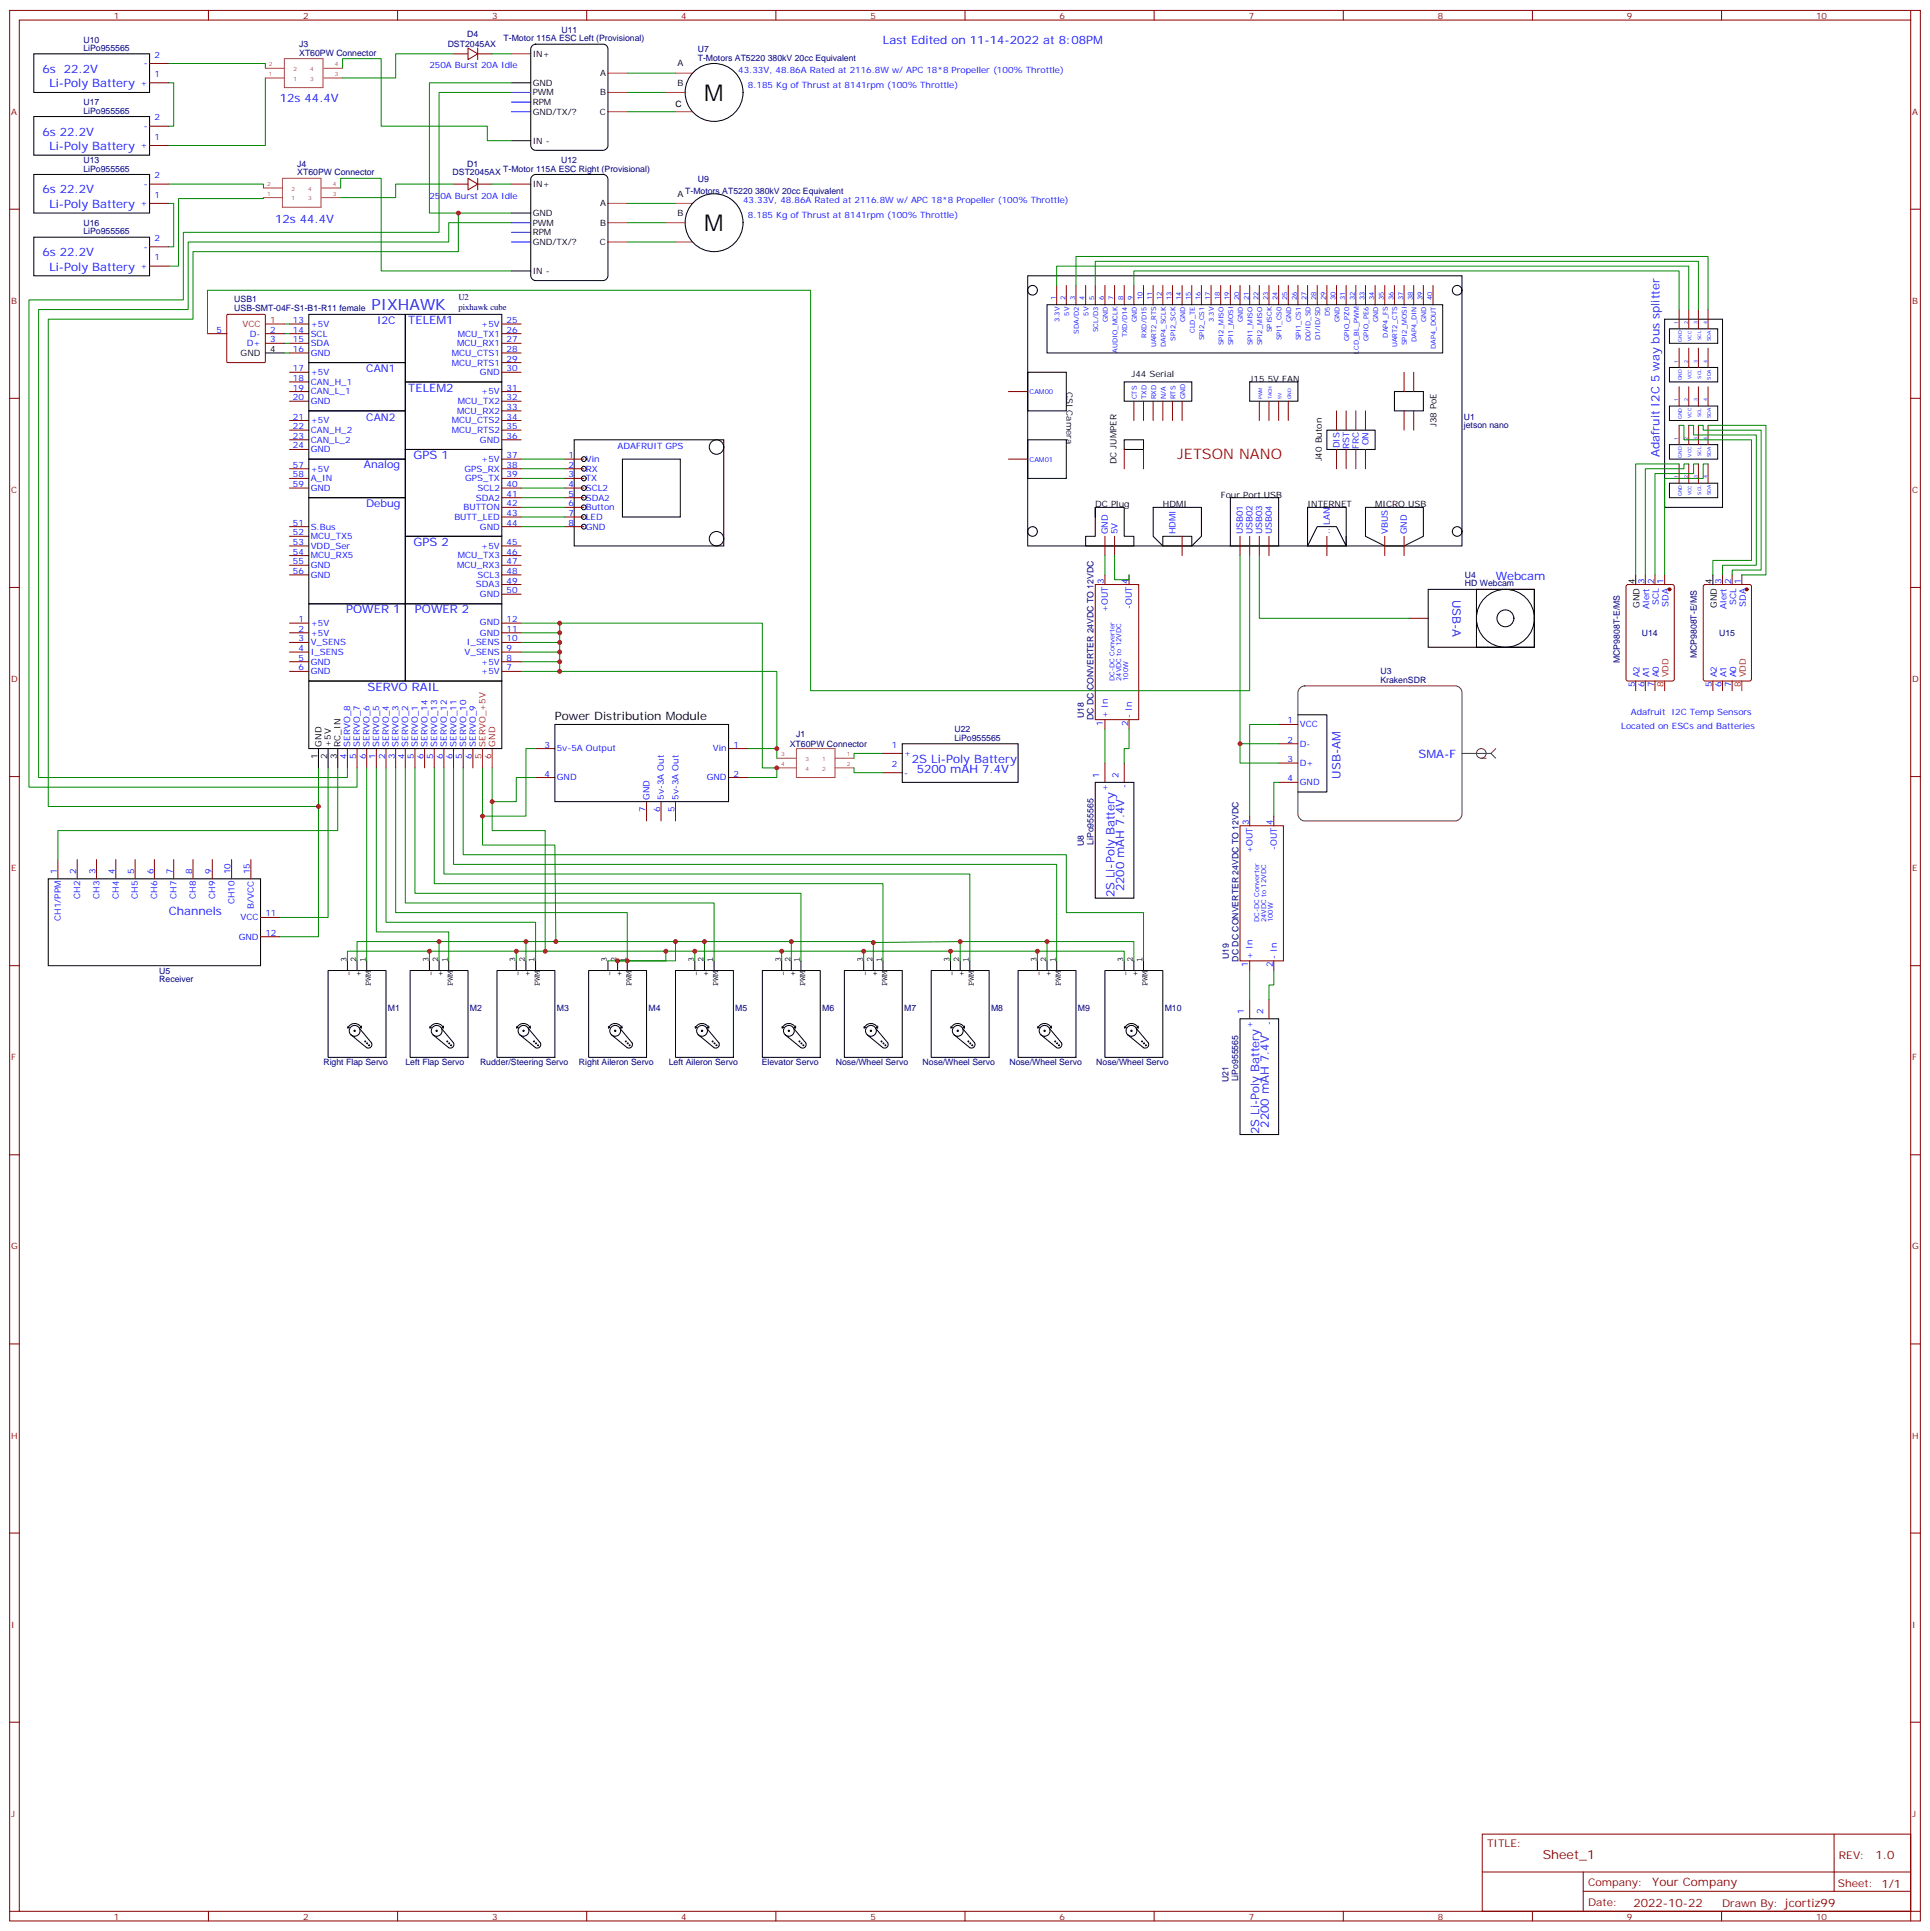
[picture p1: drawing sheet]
<svg xmlns="http://www.w3.org/2000/svg" width="706mm" height="706mm" viewBox="0 0 706 706" stroke-linecap="round" stroke-linejoin="round" font-family="sans-serif">
<defs><g id="words">
<g font-size="8.5">
<text x="257.4" y="36.9">M</text>
<text x="257.4" y="84.5">M</text>
</g>
<text font-size="5.6" fill="#00f" x="135.8" y="113.2">PIXHAWK</text>
<text font-size="5.3" fill="#f00" x="430.4" y="167.9">JETSON NANO</text>
<text font-size="4.6" fill="#800" x="564" y="679.6">Sheet_1</text>
<g font-size="4.2" fill="#00f">
<text x="322.8" y="16.2">Last Edited on 11-14-2022 at 8:08PM</text>
<text x="15.5" y="26.6">6s</text>
<text x="23.4" y="26.6">22.2V</text>
<text x="18" y="31.9">Li-Poly Battery</text>
<text x="102.3" y="37.3">12s 44.4V</text>
<text x="15.5" y="49.6">6s 22.2V</text>
<text x="18" y="54.9">Li-Poly Battery</text>
<text x="15.5" y="70.7">6s 22.2V</text>
<text x="18" y="76">Li-Poly Battery</text>
<text x="100.5" y="81.4">12s 44.4V</text>
<text x="15.5" y="93.7">6s 22.2V</text>
<text x="18" y="99">Li-Poly Battery</text>
<text x="149.2" y="118.5">TELEM1</text>
<text x="149.2" y="143.2">TELEM2</text>
<text x="151.1" y="167.9">GPS 1</text>
<text x="606.7" y="167" transform="rotate(-90 606.7 167)">Adafruit I2C 5 way bus splitter</text>
<text x="151.1" y="199.6">GPS 2</text>
<text x="546.8" y="211.9">Webcam</text>
<text x="531" y="219.2" transform="rotate(90 531 219.2)">USB-A</text>
<text x="126.5" y="224.3">POWER 1</text>
<text x="151.7" y="224">POWER 2</text>
<text x="134.3" y="252.5">SERVO RAIL</text>
<text x="333.4" y="279">2S Li-Poly Battery</text>
<text x="518.6" y="277.2">SMA-F</text>
<text x="335.1" y="282.5">5200 mAH 7.4V</text>
<text x="490.1" y="284.7" transform="rotate(-90 490.1 284.7)">USB-AM</text>
<text x="407.4" y="328.1" transform="rotate(-90 407.4 328.1)">2S Li-Poly Battery</text>
<text x="410.9" y="325.8" transform="rotate(-90 410.9 325.8)">2200 mAH 7.4V</text>
<text x="61.7" y="334.5">Channels</text>
<text x="463.8" y="412.3" transform="rotate(-90 463.8 412.3)">2200 mAH 7.4V</text>
<text x="460.3" y="414.5" transform="rotate(-90 460.3 414.5)">2S Li-Poly Battery</text>
</g>
<text font-size="4.2" x="202.8" y="263.1">Power Distribution Module</text>
<g font-size="4.2" fill="#800">
<text x="685.7" y="679.8">1.0</text>
<text x="604" y="689.4">Your Company</text>
<text x="597.1" y="697.2">2022-10-22</text>
</g>
<g font-size="3.9" fill="#00f">
<text x="137.8" y="118.5">I2C</text>
<text x="133.9" y="136.1">CAN1</text>
<text x="133.9" y="153.7">CAN2</text>
<text x="133" y="171.1">Analog</text>
<text x="133.8" y="185.5">Debug</text>
</g>
<g font-size="3.9" fill="#800">
<text x="543.6" y="675.1">TITLE:</text>
<text x="672.3" y="679.8">REV:</text>
<text x="580.5" y="689.3">Company:</text>
<text x="671.9" y="690">Sheet: 1/1</text>
<text x="580.5" y="697">Date:</text>
<text x="629.6" y="697.1">Drawn By: jcortiz99</text>
</g>
<g font-size="3.2" fill="#800">
<text x="41.6" y="6.8">1</text>
<text x="110.8" y="6.8">2</text>
<text x="179.9" y="6.8">3</text>
<text x="249.1" y="6.8">4</text>
<text x="318.2" y="6.8">5</text>
<text x="387.3" y="6.8">6</text>
<text x="456.5" y="6.8">7</text>
<text x="525.6" y="6.8">8</text>
<text x="594.8" y="6.8">9</text>
<text x="663.9" y="6.8">10</text>
<text x="4.1" y="41.9">A</text>
<text x="699" y="41.9">A</text>
<text x="4.1" y="111.1">B</text>
<text x="699" y="111.1">B</text>
<text x="4.1" y="180.2">C</text>
<text x="699" y="180.2">C</text>
<text x="4.1" y="249.3">D</text>
<text x="699" y="249.3">D</text>
<text x="4.1" y="318.5">E</text>
<text x="699" y="318.5">E</text>
<text x="4.1" y="387.6">F</text>
<text x="699" y="387.6">F</text>
<text x="4.1" y="456.8">G</text>
<text x="699" y="456.8">G</text>
<text x="4.1" y="525.9">H</text>
<text x="699" y="525.9">H</text>
<text x="4.1" y="595.1">I</text>
<text x="699" y="595.1">I</text>
<text x="4.1" y="664.2">J</text>
<text x="699" y="664.2">J</text>
<text x="41.6" y="701.8">1</text>
<text x="110.8" y="701.8">2</text>
<text x="179.9" y="701.8">3</text>
<text x="249.1" y="701.8">4</text>
<text x="318.2" y="701.8">5</text>
<text x="387.3" y="701.8">6</text>
<text x="456.5" y="701.8">7</text>
<text x="525.6" y="701.8">8</text>
<text x="594.8" y="701.8">9</text>
<text x="663.9" y="701.8">10</text>
</g>
<g font-size="3.2" fill="#000080">
<text x="30.5" y="15.6">U10</text>
<text x="109.4" y="17.3">J3</text>
<text x="163.7" y="17.3">DST2045AX</text>
<text x="170.8" y="13.4">D4</text>
<text x="184.1" y="15.1">T-Motor 115A ESC Left (Provisional)</text>
<text x="205.2" y="12">U11</text>
<text x="30.5" y="18.6">LiPo955565</text>
<text x="109.4" y="20.4">XT60PW Connector</text>
<text x="255.1" y="22.2">T-Motors AT5220 380kV 20cc Equivalent</text>
<text x="255.1" y="19.1">U7</text>
<text x="30.5" y="41.6">LiPo955565</text>
<text x="30.5" y="38.5">U17</text>
<text x="30.5" y="59.7">U13</text>
<text x="205.1" y="59.7">U12</text>
<text x="30.5" y="62.7">LiPo955565</text>
<text x="108.7" y="64.1">XT60PW Connector</text>
<text x="108.7" y="61.1">J4</text>
<text x="165.5" y="64.1">DST2045AX</text>
<text x="170.8" y="61.1">D1</text>
<text x="184" y="62.7">T-Motor 115A ESC Right (Provisional)</text>
<text x="250.5" y="70.8">T-Motors AT5220 380kV 20cc Equivalent</text>
<text x="255.1" y="66.7">U9</text>
<text x="30.5" y="82.6">U16</text>
<text x="30.5" y="85.7">LiPo955565</text>
<text x="85.7" y="113.7">USB-SMT-04F-S1-B1-R11 female</text>
<text x="85.7" y="110.5">USB1</text>
<text x="167.6" y="113.2">pixhawk cube</text>
<text x="167.6" y="109.6">U2</text>
<text x="535.2" y="153.4">U1</text>
<text x="535.2" y="156.6">jetson nano</text>
<text x="535.5" y="214.4">HD Webcam</text>
<text x="535.5" y="211.3">U4</text>
<text x="600.2" y="232.6">U14</text>
<text x="628.5" y="232.6">U15</text>
<text x="592.1" y="242.4" transform="rotate(-90 592.1 242.4)">MCP9808T-E/MS</text>
<text x="620.3" y="240.6" transform="rotate(-90 620.3 240.6)">MCP9808T-E/MS</text>
<text x="504.7" y="249.7">KrakenSDR</text>
<text x="504.7" y="246.5">U3</text>
<text x="396.3" y="262.6" transform="rotate(-90 396.3 262.6)">U18</text>
<text x="399.8" y="263.3" transform="rotate(-90 399.8 263.3)">DC DC CONVERTER 24VDC TO 12VDC</text>
<text x="291.1" y="269.5">J1</text>
<text x="348.9" y="267.8">U22</text>
<text x="288.7" y="273.1">XT60PW Connector</text>
<text x="348.9" y="270.9">LiPo955565</text>
<text x="396.2" y="309.3" transform="rotate(-90 396.2 309.3)">U8</text>
<text x="399.8" y="308.9" transform="rotate(-90 399.8 308.9)">LiPo955565</text>
<text x="449.2" y="350.8" transform="rotate(-90 449.2 350.8)">U19</text>
<text x="452.7" y="351.5" transform="rotate(-90 452.7 351.5)">DC DC CONVERTER 24VDC TO 12VDC</text>
<text x="58.2" y="359.2">Receiver</text>
<text x="58.2" y="356">U5</text>
<text x="141.8" y="369.7">M1</text>
<text x="171.8" y="369.7">M2</text>
<text x="203.6" y="369.7">M3</text>
<text x="237.1" y="369.7">M4</text>
<text x="268.8" y="369.7">M5</text>
<text x="300.6" y="369.7">M6</text>
<text x="330.6" y="369.7">M7</text>
<text x="362.3" y="369.7">M8</text>
<text x="394.1" y="369.7">M9</text>
<text x="425.8" y="369.7">M10</text>
<text x="118.2" y="389.4">Right Flap Servo</text>
<text x="148.2" y="389.4">Left Flap Servo</text>
<text x="175.5" y="389.4">Rudder/Steering Servo</text>
<text x="211.7" y="389.4">Right Aileron Servo</text>
<text x="244.5" y="389.4">Left Aileron Servo</text>
<text x="278.5" y="389.4">Elevator Servo</text>
<text x="305.5" y="389.5">Nose/Wheel Servo</text>
<text x="337.3" y="389.5">Nose/Wheel Servo</text>
<text x="369" y="389.5">Nose/Wheel Servo</text>
<text x="400.8" y="389.5">Nose/Wheel Servo</text>
<text x="449.2" y="395.7" transform="rotate(-90 449.2 395.7)">U21</text>
<text x="452.7" y="395.4" transform="rotate(-90 452.7 395.4)">LiPo955565</text>
</g>
<g font-size="3.2" fill="#00f">
<text x="56.4" y="21.1">2</text>
<text x="52.5" y="24.3">-</text>
<text x="56.4" y="28.2">1</text>
<text x="157" y="25">250A Burst 20A Idle</text>
<text x="269.9" y="26.7">43.33V, 48.86A Rated at 2116.8W w/ APC 18*8 Propeller (100% Throttle)</text>
<text x="51.4" y="31.3">+</text>
<text x="273.4" y="32">8.185 Kg of Thrust at 8141rpm (100% Throttle)</text>
<text x="52.5" y="47.2">-</text>
<text x="56.4" y="44">2</text>
<text x="56.4" y="51.1">1</text>
<text x="51.4" y="54.3">+</text>
<text x="56.4" y="65.2">2</text>
<text x="52.5" y="68.4">-</text>
<text x="51.4" y="75.4">+</text>
<text x="56.4" y="72.2">1</text>
<text x="157" y="72.6">250A Burst 20A Idle</text>
<text x="271.6" y="74.4">43.33V, 48.86A Rated at 2116.8W w/ APC 18*8 Propeller (100% Throttle)</text>
<text x="273.4" y="79.7">8.185 Kg of Thrust at 8141rpm (100% Throttle)</text>
<text x="56.4" y="88.1">2</text>
<text x="52.5" y="91.3">-</text>
<text x="56.4" y="95.2">1</text>
<text x="51.4" y="98.4">+</text>
<text x="107.1" y="118.1">13</text>
<text x="113.6" y="119.5">+5V</text>
<text x="176" y="119.5">+5V</text>
<text x="185.2" y="118.1">25</text>
<text x="79.1" y="121.6">5</text>
<text x="91.4" y="123">D-</text>
<text x="98.8" y="125.2">3</text>
<text x="98.8" y="121.6">2</text>
<text x="107.1" y="125.2">15</text>
<text x="107.1" y="121.6">14</text>
<text x="113.6" y="123">SCL</text>
<text x="167.4" y="123">MCU_TX1</text>
<text x="185.2" y="125.2">27</text>
<text x="185.2" y="121.6">26</text>
<text x="90.2" y="126.6">D+</text>
<text x="107.1" y="128.7">16</text>
<text x="113.6" y="130.1">GND</text>
<text x="113.6" y="126.6">SDA</text>
<text x="165.2" y="130.1">MCU_CTS1</text>
<text x="167.1" y="126.6">MCU_RX1</text>
<text x="185.2" y="128.7">28</text>
<text x="107.1" y="135.7">17</text>
<text x="113.6" y="137.2">+5V</text>
<text x="165.2" y="133.6">MCU_RTS1</text>
<text x="175.5" y="137.2">GND</text>
<text x="185.2" y="135.7">30</text>
<text x="185.2" y="132.2">29</text>
<text x="107.1" y="142.8">19</text>
<text x="107.1" y="139.3">18</text>
<text x="113.6" y="140.7">CAN_H_1</text>
<text x="185.2" y="142.8">31</text>
<text x="107.1" y="146.3">20</text>
<text x="113.6" y="147.7">GND</text>
<text x="113.6" y="144.2">CAN_L_1</text>
<text x="167.4" y="147.7">MCU_TX2</text>
<text x="176" y="144.2">+5V</text>
<text x="185.2" y="149.9">33</text>
<text x="185.2" y="146.3">32</text>
<text x="107.1" y="153.4">21</text>
<text x="113.6" y="154.8">+5V</text>
<text x="165.2" y="154.8">MCU_CTS2</text>
<text x="167.1" y="151.3">MCU_RX2</text>
<text x="185.2" y="153.4">34</text>
<text x="107.1" y="160.4">23</text>
<text x="107.1" y="156.9">22</text>
<text x="113.6" y="161.9">CAN_L_2</text>
<text x="113.6" y="158.3">CAN_H_2</text>
<text x="165.2" y="158.3">MCU_RTS2</text>
<text x="175.5" y="161.9">GND</text>
<text x="185.2" y="160.4">36</text>
<text x="185.2" y="156.9">35</text>
<text x="107.1" y="164">24</text>
<text x="113.6" y="165.4">GND</text>
<text x="185.2" y="167.5">37</text>
<text x="207.9" y="167.5">1</text>
<text x="225.8" y="164.3">ADAFRUIT GPS</text>
<text x="489.7" y="163.9" transform="rotate(-90 489.7 163.9)">DIS</text>
<text x="493.2" y="164.3" transform="rotate(-90 493.2 164.3)">RST</text>
<text x="496.7" y="164.2" transform="rotate(-90 496.7 164.2)">FRC</text>
<text x="500.2" y="162.8" transform="rotate(-90 500.2 162.8)">ON</text>
<text x="107.1" y="171">57</text>
<text x="113.6" y="172.4">+5V</text>
<text x="169.8" y="172.4">GPS_RX</text>
<text x="176" y="168.9">+5V</text>
<text x="185.2" y="171">38</text>
<text x="207.9" y="171">2</text>
<text x="214.1" y="168.9">Vin</text>
<text x="214.1" y="172.4">RX</text>
<text x="107.1" y="178.1">59</text>
<text x="107.1" y="174.6">58</text>
<text x="113.6" y="179.5">GND</text>
<text x="113.6" y="176">A_IN</text>
<text x="170" y="176">GPS_TX</text>
<text x="174.6" y="179.5">SCL2</text>
<text x="185.2" y="178.1">40</text>
<text x="185.2" y="174.6">39</text>
<text x="207.9" y="174.6">3</text>
<text x="207.9" y="178.1">4</text>
<text x="214.1" y="176">TX</text>
<text x="214.1" y="179.5">SCL2</text>
<text x="173.9" y="183">SDA2</text>
<text x="185.2" y="185.1">42</text>
<text x="185.2" y="181.6">41</text>
<text x="207.9" y="181.6">5</text>
<text x="207.9" y="185.1">6</text>
<text x="214.1" y="183">SDA2</text>
<text x="166.1" y="190.1">BUTT_LED</text>
<text x="169.5" y="186.5">BUTTON</text>
<text x="185.2" y="188.7">43</text>
<text x="207.9" y="188.7">7</text>
<text x="214.1" y="186.5">Button</text>
<text x="214.1" y="190.1">LED</text>
<text x="107.1" y="195.7">52</text>
<text x="107.1" y="192.2">51</text>
<text x="113.6" y="197.1">MCU_TX5</text>
<text x="113.6" y="193.6">S.Bus</text>
<text x="175.5" y="193.6">GND</text>
<text x="185.2" y="192.2">44</text>
<text x="207.9" y="192.2">8</text>
<text x="214.1" y="193.6">GND</text>
<text x="405" y="195.4" transform="rotate(-90 405 195.4)">GND</text>
<text x="408.5" y="195.4" transform="rotate(-90 408.5 195.4)">5V</text>
<text x="429.7" y="195.4" transform="rotate(-90 429.7 195.4)">HDMI</text>
<text x="454.4" y="195.4" transform="rotate(-90 454.4 195.4)">USB01</text>
<text x="457.9" y="195.4" transform="rotate(-90 457.9 195.4)">USB02</text>
<text x="461.4" y="195.4" transform="rotate(-90 461.4 195.4)">USB03</text>
<text x="465" y="195.4" transform="rotate(-90 465 195.4)">USB04</text>
<text x="486.1" y="195.4" transform="rotate(-90 486.1 195.4)">.. LAN</text>
<text x="507.3" y="195.4" transform="rotate(-90 507.3 195.4)">VBUS</text>
<text x="514.3" y="195.4" transform="rotate(-90 514.3 195.4)">GND</text>
<text x="107.1" y="202.8">54</text>
<text x="107.1" y="199.2">53</text>
<text x="113.6" y="200.7">VDD_Ser</text>
<text x="176" y="200.7">+5V</text>
<text x="185.2" y="202.8">46</text>
<text x="185.2" y="199.2">45</text>
<text x="107.1" y="209.8">56</text>
<text x="107.1" y="206.3">55</text>
<text x="113.6" y="207.7">GND</text>
<text x="113.6" y="204.2">MCU_RX5</text>
<text x="167.1" y="207.7">MCU_RX3</text>
<text x="167.4" y="204.2">MCU_TX3</text>
<text x="185.2" y="209.8">48</text>
<text x="185.2" y="206.3">47</text>
<text x="113.6" y="211.2">GND</text>
<text x="173.9" y="214.8">SDA3</text>
<text x="174.6" y="211.2">SCL3</text>
<text x="185.2" y="213.4">49</text>
<text x="403.6" y="213.4" transform="rotate(-90 403.6 213.4)">3</text>
<text x="412.4" y="213.4" transform="rotate(-90 412.4 213.4)">4</text>
<text x="601.1" y="213.5" transform="rotate(-90 601.1 213.5)">3</text>
<text x="604.7" y="213.5" transform="rotate(-90 604.7 213.5)">2</text>
<text x="608.2" y="213.5" transform="rotate(-90 608.2 213.5)">1</text>
<text x="629.4" y="213.5" transform="rotate(-90 629.4 213.5)">3</text>
<text x="632.9" y="213.5" transform="rotate(-90 632.9 213.5)">2</text>
<text x="636.4" y="213.5" transform="rotate(-90 636.4 213.5)">1</text>
<text x="175.5" y="218.3">GND</text>
<text x="185.2" y="216.9">50</text>
<text x="606.4" y="221.2" transform="rotate(-90 606.4 221.2)">SCL</text>
<text x="610" y="221.8" transform="rotate(-90 610 221.8)">SDA</text>
<text x="634.6" y="221.2" transform="rotate(-90 634.6 221.2)">SCL</text>
<text x="638.2" y="221.8" transform="rotate(-90 638.2 221.8)">SDA</text>
<text x="109.1" y="227.5">1</text>
<text x="185.2" y="227.5">12</text>
<text x="405" y="223.8" transform="rotate(-90 405 223.8)">+OUT</text>
<text x="413.8" y="222.6" transform="rotate(-90 413.8 222.6)">-OUT</text>
<text x="602.9" y="222.5" transform="rotate(-90 602.9 222.5)">Alert</text>
<text x="631.1" y="222.5" transform="rotate(-90 631.1 222.5)">Alert</text>
<text x="109.1" y="231">2</text>
<text x="113.6" y="232.4">+5V</text>
<text x="113.6" y="228.9">+5V</text>
<text x="175.5" y="232.4">GND</text>
<text x="175.5" y="228.6">GND</text>
<text x="185.2" y="231">11</text>
<text x="109.1" y="238.1">4</text>
<text x="109.1" y="234.5">3</text>
<text x="113.6" y="239.5">I_SENS</text>
<text x="113.6" y="235.9">V_SENS</text>
<text x="169.8" y="239.5">V_SENS</text>
<text x="170.7" y="235.9">I_SENS</text>
<text x="185.2" y="238.1">9</text>
<text x="185.2" y="234.5">10</text>
<text x="109.1" y="245.1">6</text>
<text x="109.1" y="241.6">5</text>
<text x="113.6" y="243">GND</text>
<text x="176" y="243">+5V</text>
<text x="185.2" y="245.1">7</text>
<text x="185.2" y="241.6">8</text>
<text x="113.6" y="246.5">GND</text>
<text x="176" y="246.5">+5V</text>
<text x="597.6" y="251.2" transform="rotate(-90 597.6 251.2)">5</text>
<text x="599.4" y="247.7" transform="rotate(-90 599.4 247.7)">A2</text>
<text x="601.1" y="251.2" transform="rotate(-90 601.1 251.2)">6</text>
<text x="602.9" y="247.7" transform="rotate(-90 602.9 247.7)">A1</text>
<text x="604.7" y="251.2" transform="rotate(-90 604.7 251.2)">7</text>
<text x="606.4" y="247.7" transform="rotate(-90 606.4 247.7)">A0</text>
<text x="625.8" y="251.2" transform="rotate(-90 625.8 251.2)">5</text>
<text x="627.6" y="247.7" transform="rotate(-90 627.6 247.7)">A2</text>
<text x="629.4" y="251.2" transform="rotate(-90 629.4 251.2)">6</text>
<text x="631.1" y="247.7" transform="rotate(-90 631.1 247.7)">A1</text>
<text x="632.9" y="251.2" transform="rotate(-90 632.9 251.2)">7</text>
<text x="634.6" y="247.7" transform="rotate(-90 634.6 247.7)">A0</text>
<text x="405" y="262.4" transform="rotate(-90 405 262.4)">+ In</text>
<text x="413.8" y="262.4" transform="rotate(-90 413.8 262.4)">- In</text>
<text x="596.2" y="261.3">Adafruit</text>
<text x="611.1" y="261.3">I2C Temp Sensors</text>
<text x="403.2" y="265.5" transform="rotate(-90 403.2 265.5)">1</text>
<text x="412.4" y="265.5" transform="rotate(-90 412.4 265.5)">2</text>
<text x="470.7" y="264.5">1</text>
<text x="475.2" y="265.9">VCC</text>
<text x="592.7" y="266.6">Located on ESCs and Batteries</text>
<text x="128.1" y="273" transform="rotate(-90 128.1 273)">SERVO_8</text>
<text x="131.6" y="273" transform="rotate(-90 131.6 273)">SERVO_7</text>
<text x="135.1" y="273" transform="rotate(-90 135.1 273)">SERVO_6</text>
<text x="138.6" y="273" transform="rotate(-90 138.6 273)">SERVO_5</text>
<text x="142.2" y="273" transform="rotate(-90 142.2 273)">SERVO_4</text>
<text x="145.7" y="273" transform="rotate(-90 145.7 273)">SERVO_3</text>
<text x="149.2" y="273" transform="rotate(-90 149.2 273)">SERVO_2</text>
<text x="152.8" y="273" transform="rotate(-90 152.8 273)">SERVO_1</text>
<text x="156.3" y="273" transform="rotate(-90 156.3 273)">SERVO_14</text>
<text x="159.8" y="273" transform="rotate(-90 159.8 273)">SERVO_13</text>
<text x="163.3" y="273" transform="rotate(-90 163.3 273)">SERVO_12</text>
<text x="166.9" y="273" transform="rotate(-90 166.9 273)">SERVO_11</text>
<text x="170.4" y="273" transform="rotate(-90 170.4 273)">SERVO_10</text>
<text x="173.9" y="273" transform="rotate(-90 173.9 273)">SERVO_9</text>
<text x="199.1" y="273.3">3</text>
<text x="203.6" y="274.7">5v-5A Output</text>
<text x="260.6" y="274.7">Vin</text>
<text x="268.1" y="273.3">1</text>
<text x="326.1" y="273.3">1</text>
<text x="470.7" y="271.6">2</text>
<text x="475.2" y="273">D-</text>
<text x="126.6" y="277.5" transform="rotate(-90 126.6 277.5)">4</text>
<text x="130.2" y="277.5" transform="rotate(-90 130.2 277.5)">5</text>
<text x="133.7" y="277.5" transform="rotate(-90 133.7 277.5)">6</text>
<text x="137.2" y="277.5" transform="rotate(-90 137.2 277.5)">1</text>
<text x="140.8" y="277.5" transform="rotate(-90 140.8 277.5)">2</text>
<text x="144.3" y="277.5" transform="rotate(-90 144.3 277.5)">3</text>
<text x="147.8" y="277.5" transform="rotate(-90 147.8 277.5)">4</text>
<text x="151.3" y="277.5" transform="rotate(-90 151.3 277.5)">5</text>
<text x="154.9" y="277.5" transform="rotate(-90 154.9 277.5)">6</text>
<text x="158.4" y="277.5" transform="rotate(-90 158.4 277.5)">5</text>
<text x="161.9" y="277.5" transform="rotate(-90 161.9 277.5)">6</text>
<text x="165.5" y="277.5" transform="rotate(-90 165.5 277.5)">6</text>
<text x="169" y="277.5" transform="rotate(-90 169 277.5)">5</text>
<text x="172.5" y="277.5" transform="rotate(-90 172.5 277.5)">6</text>
<text x="326.1" y="280.4">2</text>
<text x="330.6" y="276.5">+</text>
<text x="470.7" y="278.6">3</text>
<text x="475.2" y="280">D+</text>
<text x="199.1" y="283.9">4</text>
<text x="203.6" y="285.3">GND</text>
<text x="258.4" y="285.3">GND</text>
<text x="268.1" y="283.9">2</text>
<text x="330.6" y="283.6">-</text>
<text x="401.8" y="284.3" transform="rotate(-90 401.8 284.3)">1</text>
<text x="408.9" y="284.3" transform="rotate(-90 408.9 284.3)">2</text>
<text x="470.7" y="285.7">4</text>
<text x="475.2" y="287.1">GND</text>
<text x="237.4" y="292.4" transform="rotate(-90 237.4 292.4)">GND</text>
<text x="242.7" y="292.4" transform="rotate(-90 242.7 292.4)">5v-3A Out</text>
<text x="248" y="292.4" transform="rotate(-90 248 292.4)">5v-3A Out</text>
<text x="405" y="289.3" transform="rotate(-90 405 289.3)">+</text>
<text x="412" y="288.2" transform="rotate(-90 412 288.2)">-</text>
<text x="236" y="296.9" transform="rotate(-90 236 296.9)">7</text>
<text x="241.3" y="296.9" transform="rotate(-90 241.3 296.9)">6</text>
<text x="246.6" y="296.9" transform="rotate(-90 246.6 296.9)">5</text>
<text x="456.5" y="301.6" transform="rotate(-90 456.5 301.6)">3</text>
<text x="465.3" y="301.6" transform="rotate(-90 465.3 301.6)">4</text>
<text x="457.9" y="312" transform="rotate(-90 457.9 312)">+OUT</text>
<text x="466.7" y="310.8" transform="rotate(-90 466.7 310.8)">-OUT</text>
<text x="20.8" y="319.5" transform="rotate(-90 20.8 319.5)">1</text>
<text x="27.9" y="319.5" transform="rotate(-90 27.9 319.5)">2</text>
<text x="34.9" y="319.5" transform="rotate(-90 34.9 319.5)">3</text>
<text x="42" y="319.5" transform="rotate(-90 42 319.5)">4</text>
<text x="49" y="319.5" transform="rotate(-90 49 319.5)">5</text>
<text x="56.1" y="319.5" transform="rotate(-90 56.1 319.5)">6</text>
<text x="63.1" y="319.5" transform="rotate(-90 63.1 319.5)">7</text>
<text x="70.2" y="319.5" transform="rotate(-90 70.2 319.5)">8</text>
<text x="77.3" y="319.5" transform="rotate(-90 77.3 319.5)">9</text>
<text x="84.3" y="319.5" transform="rotate(-90 84.3 319.5)">10</text>
<text x="91.4" y="319.5" transform="rotate(-90 91.4 319.5)">15</text>
<text x="29.3" y="328.6" transform="rotate(-90 29.3 328.6)">CH2</text>
<text x="36.3" y="328.6" transform="rotate(-90 36.3 328.6)">CH3</text>
<text x="43.4" y="328.6" transform="rotate(-90 43.4 328.6)">CH4</text>
<text x="50.4" y="328.6" transform="rotate(-90 50.4 328.6)">CH5</text>
<text x="57.5" y="328.6" transform="rotate(-90 57.5 328.6)">CH6</text>
<text x="64.6" y="328.6" transform="rotate(-90 64.6 328.6)">CH7</text>
<text x="71.6" y="328.6" transform="rotate(-90 71.6 328.6)">CH8</text>
<text x="78.7" y="328.6" transform="rotate(-90 78.7 328.6)">CH9</text>
<text x="85.7" y="330.6" transform="rotate(-90 85.7 330.6)">CH10</text>
<text x="92.8" y="332.2" transform="rotate(-90 92.8 332.2)">B/VCC</text>
<text x="97" y="335.1">11</text>
<text x="22.2" y="336.6" transform="rotate(-90 22.2 336.6)">CH1/PPM</text>
<text x="87.9" y="336.5">VCC</text>
<text x="87.3" y="343.5">GND</text>
<text x="97" y="342.1">12</text>
<text x="456.1" y="353.7" transform="rotate(-90 456.1 353.7)">1</text>
<text x="457.9" y="350.6" transform="rotate(-90 457.9 350.6)">+ In</text>
<text x="465.3" y="353.7" transform="rotate(-90 465.3 353.7)">2</text>
<text x="466.7" y="350.6" transform="rotate(-90 466.7 350.6)">- In</text>
<text x="454.7" y="370.7" transform="rotate(-90 454.7 370.7)">1</text>
<text x="461.8" y="370.7" transform="rotate(-90 461.8 370.7)">2</text>
<text x="457.9" y="375.8" transform="rotate(-90 457.9 375.8)">+</text>
<text x="465" y="374.6" transform="rotate(-90 465 374.6)">-</text>
</g>
<g font-size="3.2">
<text x="194.7" y="20.7">IN+</text>
<text x="219.4" y="27.8">A</text>
<text x="247.6" y="24.3">A</text>
<text x="194.7" y="31.3">GND</text>
<text x="194.7" y="34.9">PWM</text>
<text x="219.4" y="34.9">B</text>
<text x="247.6" y="31.3">B</text>
<text x="194.7" y="38.4">RPM</text>
<text x="194.7" y="41.9">GND/TX/?</text>
<text x="219.3" y="41.9">C</text>
<text x="246.9" y="39.1">C C</text>
<text x="194.7" y="52.5">IN -</text>
<text x="194.7" y="68.4">IN+</text>
<text x="247.6" y="71.9">A</text>
<text x="219.4" y="75.4">A</text>
<text x="194.7" y="79">GND</text>
<text x="194.7" y="82.5">PWM</text>
<text x="219.4" y="82.5">B</text>
<text x="247.6" y="79">B</text>
<text x="194.7" y="86">RPM</text>
<text x="194.7" y="89.5">GND/TX/?</text>
<text x="219.3" y="89.5">C</text>
<text x="251.2" y="86">C</text>
<text x="194.7" y="100.1">IN -</text>
<text x="88" y="130.1">GND</text>
<text x="98.8" y="128.7">4</text>
<text x="413.6" y="137.8">J44 Serial</text>
<text x="389.8" y="143.2" transform="rotate(90 389.8 143.2)">CSI Camera</text>
<text x="456.8" y="139.6">J15 5V FAN</text>
<text x="525.1" y="156.2" transform="rotate(-90 525.1 156.2)">J38 PoE</text>
<text x="408.2" y="169.8" transform="rotate(-90 408.2 169.8)">DC JUMPER</text>
<text x="483.3" y="168.7" transform="rotate(-90 483.3 168.7)">J40 Buton</text>
<text x="400.4" y="185.5">DC Plug</text>
<text x="425.1" y="185.5">HDMI</text>
<text x="446.3" y="182">Four Port USB</text>
<text x="478" y="185.5">INTERNET</text>
<text x="502.7" y="185.5">MICRO USB</text>
<text x="597.6" y="213.5" transform="rotate(-90 597.6 213.5)">4</text>
<text x="625.8" y="213.5" transform="rotate(-90 625.8 213.5)">4</text>
<text x="599.4" y="222.3" transform="rotate(-90 599.4 222.3)">GND</text>
<text x="627.6" y="222.3" transform="rotate(-90 627.6 222.3)">GND</text>
<text x="117.5" y="273" transform="rotate(-90 117.5 273)">GND</text>
<text x="121" y="273" transform="rotate(-90 121 273)">+5V</text>
<text x="124.5" y="273" transform="rotate(-90 124.5 273)">RC_IN</text>
<text x="116.1" y="277.5" transform="rotate(-90 116.1 277.5)">1</text>
<text x="119.6" y="277.5" transform="rotate(-90 119.6 277.5)">2</text>
<text x="123.1" y="277.5" transform="rotate(-90 123.1 277.5)">3</text>
<text x="126.6" y="351.6" transform="rotate(-90 126.6 351.6)">3</text>
<text x="130.2" y="351.6" transform="rotate(-90 130.2 351.6)">2</text>
<text x="133.7" y="351.6" transform="rotate(-90 133.7 351.6)">1</text>
<text x="156.6" y="351.6" transform="rotate(-90 156.6 351.6)">3</text>
<text x="160.2" y="351.6" transform="rotate(-90 160.2 351.6)">2</text>
<text x="163.7" y="351.6" transform="rotate(-90 163.7 351.6)">1</text>
<text x="188.4" y="351.6" transform="rotate(-90 188.4 351.6)">3</text>
<text x="191.9" y="351.6" transform="rotate(-90 191.9 351.6)">2</text>
<text x="195.4" y="351.6" transform="rotate(-90 195.4 351.6)">1</text>
<text x="221.9" y="351.6" transform="rotate(-90 221.9 351.6)">3</text>
<text x="225.4" y="351.6" transform="rotate(-90 225.4 351.6)">2</text>
<text x="229" y="351.6" transform="rotate(-90 229 351.6)">1</text>
<text x="253.6" y="351.6" transform="rotate(-90 253.6 351.6)">3</text>
<text x="257.2" y="351.6" transform="rotate(-90 257.2 351.6)">2</text>
<text x="260.7" y="351.6" transform="rotate(-90 260.7 351.6)">1</text>
<text x="285.4" y="351.6" transform="rotate(-90 285.4 351.6)">3</text>
<text x="288.9" y="351.6" transform="rotate(-90 288.9 351.6)">2</text>
<text x="292.5" y="351.6" transform="rotate(-90 292.5 351.6)">1</text>
<text x="315.4" y="351.6" transform="rotate(-90 315.4 351.6)">3</text>
<text x="318.9" y="351.6" transform="rotate(-90 318.9 351.6)">2</text>
<text x="322.4" y="351.6" transform="rotate(-90 322.4 351.6)">1</text>
<text x="347.1" y="351.6" transform="rotate(-90 347.1 351.6)">3</text>
<text x="350.7" y="351.6" transform="rotate(-90 350.7 351.6)">2</text>
<text x="354.2" y="351.6" transform="rotate(-90 354.2 351.6)">1</text>
<text x="378.9" y="351.6" transform="rotate(-90 378.9 351.6)">3</text>
<text x="382.4" y="351.6" transform="rotate(-90 382.4 351.6)">2</text>
<text x="385.9" y="351.6" transform="rotate(-90 385.9 351.6)">1</text>
<text x="410.6" y="351.6" transform="rotate(-90 410.6 351.6)">3</text>
<text x="414.2" y="351.6" transform="rotate(-90 414.2 351.6)">2</text>
<text x="417.7" y="351.6" transform="rotate(-90 417.7 351.6)">1</text>
<text x="128.5" y="356.8" transform="rotate(-90 128.5 356.8)">-</text>
<text x="132" y="356.8" transform="rotate(-90 132 356.8)">+</text>
<text x="158.5" y="356.8" transform="rotate(-90 158.5 356.8)">-</text>
<text x="162" y="356.8" transform="rotate(-90 162 356.8)">+</text>
<text x="190.2" y="356.8" transform="rotate(-90 190.2 356.8)">-</text>
<text x="193.8" y="356.8" transform="rotate(-90 193.8 356.8)">+</text>
<text x="223.7" y="356.8" transform="rotate(-90 223.7 356.8)">-</text>
<text x="227.3" y="356.8" transform="rotate(-90 227.3 356.8)">+</text>
<text x="255.5" y="356.8" transform="rotate(-90 255.5 356.8)">-</text>
<text x="259" y="356.8" transform="rotate(-90 259 356.8)">+</text>
<text x="287.2" y="356.8" transform="rotate(-90 287.2 356.8)">-</text>
<text x="290.8" y="356.8" transform="rotate(-90 290.8 356.8)">+</text>
<text x="317.2" y="356.8" transform="rotate(-90 317.2 356.8)">-</text>
<text x="320.8" y="356.8" transform="rotate(-90 320.8 356.8)">+</text>
<text x="349" y="356.8" transform="rotate(-90 349 356.8)">-</text>
<text x="352.5" y="356.8" transform="rotate(-90 352.5 356.8)">+</text>
<text x="380.7" y="356.8" transform="rotate(-90 380.7 356.8)">-</text>
<text x="384.3" y="356.8" transform="rotate(-90 384.3 356.8)">+</text>
<text x="412.5" y="356.8" transform="rotate(-90 412.5 356.8)">-</text>
<text x="416" y="356.8" transform="rotate(-90 416 356.8)">+</text>
<text x="135.6" y="360.6" transform="rotate(-90 135.6 360.6)">PWM</text>
<text x="165.5" y="360.6" transform="rotate(-90 165.5 360.6)">PWM</text>
<text x="197.3" y="360.6" transform="rotate(-90 197.3 360.6)">PWM</text>
<text x="230.8" y="360.6" transform="rotate(-90 230.8 360.6)">PWM</text>
<text x="262.6" y="360.6" transform="rotate(-90 262.6 360.6)">PWM</text>
<text x="294.3" y="360.6" transform="rotate(-90 294.3 360.6)">PWM</text>
<text x="324.3" y="360.6" transform="rotate(-90 324.3 360.6)">PWM</text>
<text x="356" y="360.6" transform="rotate(-90 356 360.6)">PWM</text>
<text x="387.8" y="360.6" transform="rotate(-90 387.8 360.6)">PWM</text>
<text x="419.5" y="360.6" transform="rotate(-90 419.5 360.6)">PWM</text>
</g>
<g font-size="3.2" fill="#f00">
<text x="88.6" y="119.5">VCC</text>
<text x="98.8" y="118.1">1</text>
<text x="608.2" y="251.2" transform="rotate(-90 608.2 251.2)">8</text>
<text x="610" y="247.7" transform="rotate(-90 610 247.7)">VDD</text>
<text x="636.4" y="251.2" transform="rotate(-90 636.4 251.2)">8</text>
<text x="638.2" y="247.7" transform="rotate(-90 638.2 247.7)">VDD</text>
<text x="177.4" y="273" transform="rotate(-90 177.4 273)">SERVO_+5V</text>
<text x="181" y="273" transform="rotate(-90 181 273)">GND</text>
<text x="176" y="277.5" transform="rotate(-90 176 277.5)">5</text>
<text x="179.6" y="277.5" transform="rotate(-90 179.6 277.5)">6</text>
</g>
<g font-size="2.5" fill="#00f">
<text x="385.9" y="109.6" transform="rotate(-90 385.9 109.6)">1</text>
<text x="389.5" y="109.6" transform="rotate(-90 389.5 109.6)">2</text>
<text x="393" y="109.6" transform="rotate(-90 393 109.6)">3</text>
<text x="396.5" y="109.6" transform="rotate(-90 396.5 109.6)">4</text>
<text x="400" y="109.6" transform="rotate(-90 400 109.6)">5</text>
<text x="403.6" y="109.6" transform="rotate(-90 403.6 109.6)">6</text>
<text x="407.1" y="109.6" transform="rotate(-90 407.1 109.6)">7</text>
<text x="410.6" y="109.6" transform="rotate(-90 410.6 109.6)">8</text>
<text x="414.2" y="109.6" transform="rotate(-90 414.2 109.6)">9</text>
<text x="417.7" y="109.6" transform="rotate(-90 417.7 109.6)">10</text>
<text x="421.2" y="109.6" transform="rotate(-90 421.2 109.6)">11</text>
<text x="424.7" y="109.6" transform="rotate(-90 424.7 109.6)">12</text>
<text x="428.3" y="109.6" transform="rotate(-90 428.3 109.6)">13</text>
<text x="431.8" y="109.6" transform="rotate(-90 431.8 109.6)">14</text>
<text x="435.3" y="109.6" transform="rotate(-90 435.3 109.6)">15</text>
<text x="438.9" y="109.6" transform="rotate(-90 438.9 109.6)">16</text>
<text x="442.4" y="109.6" transform="rotate(-90 442.4 109.6)">17</text>
<text x="445.9" y="109.6" transform="rotate(-90 445.9 109.6)">18</text>
<text x="449.4" y="109.6" transform="rotate(-90 449.4 109.6)">19</text>
<text x="453" y="109.6" transform="rotate(-90 453 109.6)">20</text>
<text x="456.5" y="109.6" transform="rotate(-90 456.5 109.6)">21</text>
<text x="460" y="109.6" transform="rotate(-90 460 109.6)">22</text>
<text x="463.5" y="109.6" transform="rotate(-90 463.5 109.6)">23</text>
<text x="467.1" y="109.6" transform="rotate(-90 467.1 109.6)">24</text>
<text x="470.6" y="109.6" transform="rotate(-90 470.6 109.6)">25</text>
<text x="474.1" y="109.6" transform="rotate(-90 474.1 109.6)">26</text>
<text x="477.7" y="109.6" transform="rotate(-90 477.7 109.6)">27</text>
<text x="481.2" y="109.6" transform="rotate(-90 481.2 109.6)">28</text>
<text x="484.7" y="109.6" transform="rotate(-90 484.7 109.6)">29</text>
<text x="488.2" y="109.6" transform="rotate(-90 488.2 109.6)">30</text>
<text x="491.8" y="109.6" transform="rotate(-90 491.8 109.6)">31</text>
<text x="495.3" y="109.6" transform="rotate(-90 495.3 109.6)">32</text>
<text x="498.8" y="109.6" transform="rotate(-90 498.8 109.6)">33</text>
<text x="502.4" y="109.6" transform="rotate(-90 502.4 109.6)">34</text>
<text x="505.9" y="109.6" transform="rotate(-90 505.9 109.6)">35</text>
<text x="509.4" y="109.6" transform="rotate(-90 509.4 109.6)">36</text>
<text x="512.9" y="109.6" transform="rotate(-90 512.9 109.6)">37</text>
<text x="516.5" y="109.6" transform="rotate(-90 516.5 109.6)">38</text>
<text x="520" y="109.6" transform="rotate(-90 520 109.6)">39</text>
<text x="523.5" y="109.6" transform="rotate(-90 523.5 109.6)">40</text>
<text x="387.3" y="117.8" transform="rotate(-90 387.3 117.8)">3.3V</text>
<text x="390.9" y="115.4" transform="rotate(-90 390.9 115.4)">5V</text>
<text x="397.9" y="115.4" transform="rotate(-90 397.9 115.4)">5V</text>
<text x="405" y="117.8" transform="rotate(-90 405 117.8)">GND</text>
<text x="415.6" y="117.8" transform="rotate(-90 415.6 117.8)">GND</text>
<text x="433.2" y="117.8" transform="rotate(-90 433.2 117.8)">GND</text>
<text x="443.8" y="117.8" transform="rotate(-90 443.8 117.8)">3.3V</text>
<text x="454.4" y="117.8" transform="rotate(-90 454.4 117.8)">GND</text>
<text x="472" y="117.8" transform="rotate(-90 472 117.8)">GND</text>
<text x="486.1" y="115.6" transform="rotate(-90 486.1 115.6)">D5</text>
<text x="489.7" y="117.8" transform="rotate(-90 489.7 117.8)">GND</text>
<text x="503.8" y="117.8" transform="rotate(-90 503.8 117.8)">GND</text>
<text x="521.4" y="117.8" transform="rotate(-90 521.4 117.8)">GND</text>
<text x="394.4" y="122" transform="rotate(-90 394.4 122)">SDA/D2</text>
<text x="401.5" y="121.5" transform="rotate(-90 401.5 121.5)">SCL/D3</text>
<text x="412" y="123.4" transform="rotate(-90 412 123.4)">TXD/D14</text>
<text x="419.1" y="123.6" transform="rotate(-90 419.1 123.6)">RXD/D15</text>
<text x="429.7" y="124.6" transform="rotate(-90 429.7 124.6)">SPI2_SCK</text>
<text x="436.7" y="121.8" transform="rotate(-90 436.7 121.8)">CLD_TE</text>
<text x="440.3" y="124.4" transform="rotate(-90 440.3 124.4)">SPI2_CS1</text>
<text x="465" y="121.4" transform="rotate(-90 465 121.4)">SPISCK</text>
<text x="468.5" y="124.4" transform="rotate(-90 468.5 124.4)">SPI1_CS0</text>
<text x="475.5" y="124.4" transform="rotate(-90 475.5 124.4)">SPI1_CS1</text>
<text x="479.1" y="124.8" transform="rotate(-90 479.1 124.8)">D0/ID_SD</text>
<text x="482.6" y="124.4" transform="rotate(-90 482.6 124.4)">D1/ID/SD</text>
<text x="493.2" y="124.8" transform="rotate(-90 493.2 124.8)">GPIO_PZ0</text>
<text x="500.2" y="124.7" transform="rotate(-90 500.2 124.7)">GPIO_PE6</text>
<text x="507.3" y="123.4" transform="rotate(-90 507.3 123.4)">DAP4_FS</text>
<text x="517.9" y="125.1" transform="rotate(-90 517.9 125.1)">DAP4_DIN</text>
<text x="408.5" y="128.9" transform="rotate(-90 408.5 128.9)">AUDIO_MCLK</text>
<text x="422.6" y="126.9" transform="rotate(-90 422.6 126.9)">UART2_RTS</text>
<text x="426.2" y="126.8" transform="rotate(-90 426.2 126.8)">DAP4_SCLK</text>
<text x="447.3" y="126.2" transform="rotate(-90 447.3 126.2)">SPI2_MISO</text>
<text x="450.8" y="126.2" transform="rotate(-90 450.8 126.2)">SPI1_MOSI</text>
<text x="457.9" y="126.2" transform="rotate(-90 457.9 126.2)">SPI1_MISO</text>
<text x="461.4" y="126.2" transform="rotate(-90 461.4 126.2)">SPI2_MISO</text>
<text x="496.7" y="129.3" transform="rotate(-90 496.7 129.3)">LCD_BL_PWM</text>
<text x="510.8" y="126.9" transform="rotate(-90 510.8 126.9)">UART2_CTS</text>
<text x="514.3" y="126.2" transform="rotate(-90 514.3 126.2)">SPI2_MOSI</text>
<text x="524.9" y="127.5" transform="rotate(-90 524.9 127.5)">DAP4_DOUT</text>
<text x="376.4" y="144.2">CAM00</text>
<text x="415.6" y="146" transform="rotate(-90 415.6 146)">CTS</text>
<text x="419.1" y="146" transform="rotate(-90 419.1 146)">TXD</text>
<text x="422.6" y="146" transform="rotate(-90 422.6 146)">RXD</text>
<text x="426.2" y="146" transform="rotate(-90 426.2 146)">N/A</text>
<text x="429.7" y="146" transform="rotate(-90 429.7 146)">RTS</text>
<text x="433.2" y="146" transform="rotate(-90 433.2 146)">GND</text>
<text x="376.4" y="168.9">CAM01</text>
<text x="407.5" y="249" transform="rotate(-90 407.5 249)">DC-DC Converter</text>
<text x="409.9" y="249" transform="rotate(-90 409.9 249)">24VDC to 12VDC</text>
<text x="412.4" y="249" transform="rotate(-90 412.4 249)">100W</text>
<text x="460.4" y="337.2" transform="rotate(-90 460.4 337.2)">DC-DC Converter</text>
<text x="462.8" y="337.2" transform="rotate(-90 462.8 337.2)">24VDC to 12VDC</text>
<text x="465.3" y="337.2" transform="rotate(-90 465.3 337.2)">100W</text>
</g>
<g font-size="2.1" fill="#a54b4b">
<text x="98.3" y="24.3">2</text>
<text x="98.3" y="27.8">1</text>
<text x="107.3" y="26">2</text>
<text x="107.3" y="29.5">1</text>
<text x="113.4" y="29.5">3</text>
<text x="113.4" y="26">4</text>
<text x="122.3" y="27.8">3</text>
<text x="122.3" y="24.3">4</text>
<text x="97.6" y="68">2</text>
<text x="97.6" y="71.6">1</text>
<text x="106.6" y="69.8">2</text>
<text x="112.7" y="69.8">4</text>
<text x="121.6" y="71.6">3</text>
<text x="121.6" y="68">4</text>
<text x="106.6" y="73.3">1</text>
<text x="112.7" y="73.3">3</text>
<text x="285.5" y="276.5">3</text>
<text x="285.5" y="280">4</text>
<text x="294.5" y="278.3">3</text>
<text x="294.5" y="281.8">4</text>
<text x="300.6" y="281.8">2</text>
<text x="300.6" y="278.3">1</text>
<text x="309.5" y="280">2</text>
<text x="309.5" y="276.5">1</text>
</g>
<g font-size="1.8" fill="#00f">
<text x="613.5" y="118.5" transform="rotate(-90 613.5 118.5)">1</text>
<text x="617" y="118.5" transform="rotate(-90 617 118.5)">2</text>
<text x="620.5" y="118.5" transform="rotate(-90 620.5 118.5)">3</text>
<text x="624.1" y="118.5" transform="rotate(-90 624.1 118.5)">4</text>
<text x="614.9" y="125" transform="rotate(-90 614.9 125)">GND</text>
<text x="618.4" y="124.6" transform="rotate(-90 618.4 124.6)">VCC</text>
<text x="621.9" y="124.3" transform="rotate(-90 621.9 124.3)">SCL</text>
<text x="625.5" y="124.7" transform="rotate(-90 625.5 124.7)">SDA</text>
<text x="613.5" y="132.6" transform="rotate(-90 613.5 132.6)">1</text>
<text x="617" y="132.6" transform="rotate(-90 617 132.6)">2</text>
<text x="620.5" y="132.6" transform="rotate(-90 620.5 132.6)">3</text>
<text x="624.1" y="132.6" transform="rotate(-90 624.1 132.6)">4</text>
<text x="614.9" y="139.1" transform="rotate(-90 614.9 139.1)">GND</text>
<text x="618.4" y="138.7" transform="rotate(-90 618.4 138.7)">VCC</text>
<text x="621.9" y="138.5" transform="rotate(-90 621.9 138.5)">SCL</text>
<text x="625.5" y="138.8" transform="rotate(-90 625.5 138.8)">SDA</text>
<text x="461.4" y="146" transform="rotate(-90 461.4 146)">PWM</text>
<text x="465" y="146" transform="rotate(-90 465 146)">TACH</text>
<text x="468.5" y="146" transform="rotate(-90 468.5 146)">5V</text>
<text x="472" y="146" transform="rotate(-90 472 146)">GND</text>
<text x="613.5" y="146.7" transform="rotate(-90 613.5 146.7)">1</text>
<text x="617" y="146.7" transform="rotate(-90 617 146.7)">2</text>
<text x="620.5" y="146.7" transform="rotate(-90 620.5 146.7)">3</text>
<text x="624.1" y="146.7" transform="rotate(-90 624.1 146.7)">4</text>
<text x="614.9" y="153.2" transform="rotate(-90 614.9 153.2)">GND</text>
<text x="618.4" y="152.8" transform="rotate(-90 618.4 152.8)">VCC</text>
<text x="621.9" y="152.6" transform="rotate(-90 621.9 152.6)">SCL</text>
<text x="625.5" y="152.9" transform="rotate(-90 625.5 152.9)">SDA</text>
<text x="613.5" y="160.8" transform="rotate(-90 613.5 160.8)">1</text>
<text x="617" y="160.8" transform="rotate(-90 617 160.8)">2</text>
<text x="620.5" y="160.8" transform="rotate(-90 620.5 160.8)">3</text>
<text x="624.1" y="160.8" transform="rotate(-90 624.1 160.8)">4</text>
<text x="614.9" y="167.3" transform="rotate(-90 614.9 167.3)">GND</text>
<text x="618.4" y="166.9" transform="rotate(-90 618.4 166.9)">VCC</text>
<text x="621.9" y="166.7" transform="rotate(-90 621.9 166.7)">SCL</text>
<text x="625.5" y="167" transform="rotate(-90 625.5 167)">SDA</text>
<text x="613.5" y="174.9" transform="rotate(-90 613.5 174.9)">1</text>
<text x="617" y="174.9" transform="rotate(-90 617 174.9)">2</text>
<text x="620.5" y="174.9" transform="rotate(-90 620.5 174.9)">3</text>
<text x="624.1" y="174.9" transform="rotate(-90 624.1 174.9)">4</text>
<text x="614.9" y="181.4" transform="rotate(-90 614.9 181.4)">GND</text>
<text x="618.4" y="181" transform="rotate(-90 618.4 181)">VCC</text>
<text x="621.9" y="180.8" transform="rotate(-90 621.9 180.8)">SCL</text>
<text x="625.5" y="181.1" transform="rotate(-90 625.5 181.1)">SDA</text>
</g>
</g></defs>
<g fill="none" stroke="#870000" stroke-width=".37">
<path d="M3.5 3.8h698.5v698.5h-698.5zM7.1 7.3h691.4v691.5h-691.4zM76.2 3.8v3.5M145.3 3.8v3.5M214.5 3.8v3.5M283.6 3.8v3.5M352.8 3.8v3.5M421.9 3.8v3.5M491.1 3.8v3.5M560.2 3.8v3.5M629.4 3.8v3.5M698.5 3.8v3.5"/>
<path d="M3.5 76.5h3.6M698.5 76.5h3.5M105.8 118.5h7.1M183.4 118.5h7.1M386.3 104.4v7M389.8 104.4v7M393.3 104.4v7M396.9 104.4v7M400.4 104.4v7M403.9 104.4v7M407.5 104.4v7M411 104.4v7"/>
<path d="M414.5 104.4v7M418 104.4v7M421.6 104.4v7M425.1 104.4v7M428.6 104.4v7M432.2 104.4v7M435.7 104.4v7M439.2 104.4v7M442.7 104.4v7M446.3 104.4v7M449.8 104.4v7M453.3 104.4v7"/>
<path d="M456.8 104.4v7M460.4 104.4v7M463.9 104.4v7M467.4 104.4v7M471 104.4v7M474.5 104.4v7M478 104.4v7M481.5 104.4v7M485.1 104.4v7M488.6 104.4v7M492.1 104.4v7M495.7 104.4v7"/>
<path d="M499.2 104.4v7M502.7 104.4v7M506.2 104.4v7M509.8 104.4v7M513.3 104.4v7M516.8 104.4v7M520.3 104.4v7M523.9 104.4v7M105.8 136.1h7.1M105.8 129h7.1M105.8 125.5h7.1M105.8 122h7.1"/>
<path d="M105.8 139.6h7.1M183.4 136.1h7.1M183.4 132.6h7.1M183.4 129h7.1M183.4 125.5h7.1M183.4 122h7.1M513.3 136.1v7.1M516.8 136.1v7.1M3.5 145.6h3.6M105.8 143.2h7.1M105.8 157.3h7.1M105.8 153.7h7.1"/>
<path d="M105.8 146.7h7.1M183.4 143.2h7.1M183.4 157.3h7.1M183.4 153.7h7.1M183.4 150.2h7.1M183.4 146.7h7.1M368.7 143.2h7M414.5 146.7v7M418 146.7v7M421.6 146.7v7M425.1 146.7v7M428.6 146.7v7"/>
<path d="M432.2 146.7v7M460.4 146.7v7M463.9 146.7v7M467.4 146.7v7M471 146.7v7M488.6 150.2v7.1M492.1 150.2v7.1M495.7 150.2v7.1M499.2 150.2v7.1M513.3 150.2v7.1M516.8 150.2v7.1M698.5 145.6h3.5"/>
<path d="M105.8 178.4h7.1M105.8 174.9h7.1M105.8 171.4h7.1M105.8 160.8h7.1M105.8 164.3h7.1M183.4 167.9h7.1M183.4 178.4h7.1M183.4 174.9h7.1M183.4 171.4h7.1M183.4 160.8h7.1M206.4 167.9h7M206.4 178.4h7"/>
<path d="M206.4 174.9h7M206.4 171.4h7M368.7 167.9h7M411 164.3v7.1M418 164.3v7.1M488.6 164.3v7.1M492.1 164.3v7.1M495.7 164.3v7.1M499.2 164.3v7.1M105.8 199.6h7.1M105.8 196.1h7.1M105.8 192.5h7.1"/>
<path d="M183.4 199.6h7.1M183.4 192.5h7.1M183.4 189h7.1M183.4 185.5h7.1M183.4 182h7.1M206.4 192.5h7M206.4 189h7M206.4 185.5h7M206.4 182h7M403.9 196.1v7M407.5 196.1v7M432.2 196.1v7"/>
<path d="M453.3 196.1v7M456.8 196.1v7M460.4 196.1v7M463.9 196.1v7M485.1 196.1v7M506.2 196.1v7M513.3 196.1v7M3.5 214.8h3.6M105.8 210.2h7.1M105.8 206.7h7.1M105.8 203.1h7.1M183.4 210.2h7.1"/>
<path d="M183.4 206.7h7.1M183.4 203.1h7.1M183.4 217.2h7.1M183.4 213.7h7.1M698.5 214.8h3.5M105.8 238.4h7.1M105.8 234.9h7.1M105.8 231.4h7.1M105.8 227.8h7.1M183.4 238.4h7.1M183.4 234.9h7.1M183.4 231.4h7.1"/>
<path d="M183.4 227.8h7.1M105.8 245.5h7.1M105.8 241.9h7.1M183.4 245.5h7.1M183.4 241.9h7.1M127 273.7v7M130.5 273.7v7M134.1 273.7v7M137.6 273.7v7M141.1 273.7v7M144.6 273.7v7M148.2 273.7v7"/>
<path d="M151.7 273.7v7M155.2 273.7v7M158.7 273.7v7M162.3 273.7v7M165.8 273.7v7M169.3 273.7v7M172.9 273.7v7M195.8 273.7h7M266.3 273.7h7.1M467.4 264.9h7.1M467.4 271.9h7.1M467.4 279h7.1"/>
<path d="M3.5 283.9h3.6M195.8 284.3h7M236.4 293.1v7M241.7 293.1v7M246.9 293.1v7M266.3 284.3h7.1M467.4 286h7.1M698.5 283.9h3.5M21.2 314.3v7M28.2 314.3v7M35.3 314.3v7M42.3 314.3v7"/>
<path d="M49.4 314.3v7M56.4 314.3v7M63.5 314.3v7M70.6 314.3v7M77.6 314.3v7M84.7 314.3v7M91.7 314.3v7M95.2 335.4h7.1M3.5 353.1h3.6M95.2 342.5h7.1M698.5 353.1h3.5M3.5 422.2h3.6"/>
<path d="M698.5 422.2h3.5M3.5 491.3h3.6M698.5 491.3h3.5M3.5 560.5h3.6M698.5 560.5h3.5M3.5 629.6h3.6M698.5 629.6h3.5M541.9 670.6h156.6v28.2h-156.6zM670.5 670.6v20.9M3.5 698.8h3.6M76.2 698.8v3.5M145.3 698.8v3.5"/>
<path d="M214.5 698.8v3.5M283.6 698.8v3.5M352.8 698.8v3.5M421.9 698.8v3.5M491.1 698.8v3.5M541.9 684.4h156.5M560.2 698.8v3.5M578.8 691.5h119.6M578.8 684.4v14.1M629.4 698.8v3.5M702 698.8h-3.5v3.5"/>
</g>
<g fill="none" stroke="#000" stroke-width=".37">
<path d="M112.9 114.9h35.3v17.7h-35.3zM148.2 114.9h35.2v24.7h-35.2zM375.7 100.8h158.8v98.8h-158.8zM382.8 111.4h144.6v17.6h-144.6zM112.9 132.6h35.3v17.6h-35.3zM148.2 139.6h35.2v24.7h-35.2zM375.7 136.1h14.1v14.1h-14.1zM411 139.6h24.7v7.1h-24.7zM456.8 139.6h17.7v7.1h-17.7zM112.9 150.2h35.3v17.7h-35.3zM485.1 157.3h17.6v7h-17.6zM509.8 143.2h10.5v7h-10.5z"/>
<path d="M112.9 167.9h35.3v14.1h-35.3zM148.2 164.3h35.2v31.8h-35.2zM209.9 160.8h54.7v38.8h-54.7zM227.5 167.9h21.2v21.1h-21.2zM375.7 160.8h14.1v14.1h-14.1zM411 160.8h7v3.5h-7zM112.9 182h35.3v38.8h-35.3zM148.2 196.1h35.2v24.7h-35.2zM400.4 185.5v10.6h-3.5v3.5h17.6v-3.5h-3.5v-10.6h-10.6v3.5M421.6 185.5h17.6v10.6l-3.5 3.5h-10.6l-3.5-3.5zM425.1 199.6v-3.5h10.6v3.5M449.8 182h17.6v17.6h-17.6z"/>
<path d="M478 185.5h14.1v14.1h-14.1zM492.1 196.1v3.5l-3.5-7.1h-7.1l-3.5 7.1M499.2 185.5h21.1v10.6l-7 3.5h-7.1l-7-3.5zM112.9 220.8h35.3v28.2h-35.3zM148.2 220.8h35.2v28.2h-35.2zM112.9 249h70.5v24.7h-70.5zM116.4 273.7v7M119.9 273.7v7M123.5 273.7v7M202.8 264.9h63.5v28.2h-63.5zM474.5 261.3h10.6v28.3h-10.6M17.6 321.3h77.6v31.8h-77.6z"/>
<path d="M119.9 354.8h21.2v31.8h-21.2zM127 351.3v3.5M130.5 351.3v3.5M134.1 351.3v3.5M149.9 354.8h21.2v31.8h-21.2zM157 351.3v3.5M160.5 351.3v3.5M164 351.3v3.5M181.7 354.8h21.1v31.8h-21.1zM188.7 351.3v3.5M192.3 351.3v3.5M195.8 351.3v3.5"/>
<path d="M215.2 354.8h21.2v31.8h-21.2zM222.2 351.3v3.5M225.8 351.3v3.5M229.3 351.3v3.5M246.9 354.8h21.2v31.8h-21.2zM254 351.3v3.5M257.5 351.3v3.5M261.1 351.3v3.5M278.7 354.8h21.2v31.8h-21.2zM285.8 351.3v3.5M289.3 351.3v3.5M292.8 351.3v3.5"/>
<path d="M127.2 375.3v.5M127.7 375.6l-.5 .2M129.5 378.8a1.98 1.98 0 0 1-1.5-3 1.98 1.98 0 0 1 3.4 .1 1.98 1.98 0 0 1-1.8 2.9M129.5 377.1l.1-.5 .3 .3-.3 .2M131.4 376l4.4 5.3a1.31 1.31 0 0 1-.2 1.5 1.31 1.31 0 0 1-1.5 .2l-5.9-4.7M131.6 375.6l.5 .2M132.1 375.8a2.68 2.68 0 0 0-2.5-1.6 2.68 2.68 0 0 0-2.4 1.6M132.1 375.1v.7M157.2 375.3v.5M157.7 375.6l-.5 .2M159.5 378.8a1.98 1.98 0 0 1-1.5-3 1.98 1.98 0 0 1 3.4 .1 1.98 1.98 0 0 1-1.8 2.9M159.5 377.1l.1-.5 .3 .3-.3 .2"/>
<path d="M161.4 376l4.4 5.3a1.31 1.31 0 0 1-.2 1.5 1.31 1.31 0 0 1-1.6 .2l-5.8-4.7M161.6 375.6l.5 .2M162.1 375.8a2.68 2.68 0 0 0-2.5-1.6 2.68 2.68 0 0 0-2.4 1.6M162.1 375.1v.7M188.9 375.3v.5M189.4 375.6l-.5 .2M191.2 378.8a1.98 1.98 0 0 1-1.5-3 1.98 1.98 0 0 1 3.4 .1 1.98 1.98 0 0 1-1.7 2.9M191.2 377.1l.2-.5 .2 .3-.2 .2M193.1 376l4.5 5.3a1.31 1.31 0 0 1-.3 1.5 1.31 1.31 0 0 1-1.5 .2l-5.8-4.7M193.3 375.6l.6 .2M193.8 375.8a2.68 2.68 0 0 0-2.4-1.6 2.68 2.68 0 0 0-2.5 1.6M193.9 375.1v.7"/>
<path d="M222.4 375.3v.5M223 375.6l-.6 .2M224.7 378.8a1.98 1.98 0 0 1-1.5-3 1.98 1.98 0 0 1 3.4 .1 1.98 1.98 0 0 1-1.7 2.9M224.7 377.1l.2-.5 .2 .3-.2 .2M226.7 376l4.4 5.3a1.31 1.31 0 0 1-.3 1.5 1.31 1.31 0 0 1-1.5 .2l-5.8-4.7M226.8 375.6l.6 .2M227.4 375.8a2.68 2.68 0 0 0-2.5-1.6 2.68 2.68 0 0 0-2.5 1.6M227.4 375.1v.7M254.2 375.3v.5M254.7 375.6l-.5 .2M256.5 378.8a1.98 1.98 0 0 1-1.5-3 1.98 1.98 0 0 1 3.4 .1 1.98 1.98 0 0 1-1.8 2.9M256.5 377.1l.1-.5 .3 .3-.3 .2"/>
<path d="M258.4 376l4.4 5.3a1.31 1.31 0 0 1-.2 1.5 1.31 1.31 0 0 1-1.5 .2l-5.9-4.7M258.6 375.6l.5 .2M259.1 375.8a2.68 2.68 0 0 0-2.5-1.6 2.68 2.68 0 0 0-2.4 1.6M259.1 375.1v.7M285.9 375.3v.5M286.5 375.6l-.6 .2M288.2 378.8a1.98 1.98 0 0 1-1.5-3 1.98 1.98 0 0 1 3.4 .1 1.98 1.98 0 0 1-1.7 2.9M288.2 377.1l.2-.5 .2 .3-.2 .2M290.2 376l4.4 5.3a1.31 1.31 0 0 1-.3 1.5 1.31 1.31 0 0 1-1.5 .2l-5.8-4.7M290.3 375.6l.6 .2M290.9 375.8a2.68 2.68 0 0 0-2.5-1.6 2.68 2.68 0 0 0-2.5 1.6M290.9 375.1v.7"/>
<path d="M133.4 380.9l.1-.3v.3M134.1 381.6l.1-.3v.3M134.8 382.3l.1-.3v.3M163.4 380.9l.1-.3v.3M164.1 381.6l.1-.3v.3M164.8 382.3l.1-.3v.3M195.1 380.9l.2-.3v.3M195.9 381.6l.1-.3v.3M196.6 382.3l.1-.3v.3M228.7 380.9l.1-.3v.3M229.4 381.6l.1-.3v.3M230.1 382.3l.1-.3v.3"/>
<path d="M260.4 380.9l.1-.3v.3M261.1 381.6l.1-.3v.3M261.8 382.3l.1-.3v.3M292.2 380.9l.1-.3v.3M292.9 381.6l.1-.3v.3M293.6 382.3l.1-.3v.3"/>
<circle cx="377.5" cy="106.1" r="1.76"/>
<circle cx="532.7" cy="106.1" r="1.76"/>
<circle cx="213.4" cy="171.4" r=".88"/>
<circle cx="213.4" cy="167.9" r=".88"/>
<circle cx="213.4" cy="174.9" r=".88"/>
<circle cx="213.4" cy="178.4" r=".88"/>
<circle cx="261.9" cy="163.4" r="2.65"/>
<circle cx="213.4" cy="182" r=".88"/>
<circle cx="213.4" cy="185.5" r=".88"/>
<circle cx="213.4" cy="189" r=".88"/>
<circle cx="213.4" cy="192.5" r=".88"/>
<circle cx="261.9" cy="197" r="2.65"/>
<circle cx="377.5" cy="194.3" r="1.76"/>
<circle cx="532.7" cy="194.3" r="1.76"/>
</g>
<path d="M176.4 273.7v7M179.9 273.7v7" fill="none" stroke="#f00" stroke-width=".37"/>
<g fill="none" stroke="#633" stroke-width=".37">
<path d="M475.1 251.7l.9-.7 1-.2h55l1.5 .5 .7 .8 .3 1.1v44.5l-.7 1.5-.8 .7-1 .2h-55l-1.6-.6-.7-.9-.2-.9v-44.5zM534.5 275.4h10.5M541.5 277.2h1.8M546.8 273.7l-1.8 1.7 1.8 1.8"/>
<circle cx="541.5" cy="275.4" r="1.76"/>
</g>
<g fill="none" stroke="#008700" stroke-width=".37">
<path d="M190.5 167.9h15.9M190.5 171.4h15.9M190.5 174.9h15.9M190.5 178.4h15.9M190.5 182h15.9M190.5 185.5h15.9M190.5 189h15.9M190.5 192.5h15.9M453.3 203.1v68.8h14.1M195.8 273.7h-3.5v24.7h-15.9M273.4 273.7h10.6v3.5M322.8 275.4h-10.6v1.8"/>
<path d="M116.4 280.7v61.8h-14.1M119.9 280.7v54.7h-17.6M123.5 280.7v23h-102.3v10.6M134.1 280.7v70.6M137.6 280.7v60h26.4v10.6M141.1 280.7v56.5h54.7v14.1M144.6 280.7v53h84.7v17.6M148.2 280.7v49.4h112.9v21.2M151.7 280.7v45.9h141.1v24.7M176.4 280.7v28.3h26.4l.4 35.2M179.9 280.7v23h19.4v44.1M195.8 284.3h-7.1v8.8h-8.8"/>
<path d="M127 351.3v-3.5h158.8v3.5M130.5 351.3v-7.1h158.8v7.1M157 347.8v3.5M160.5 344.2v7.1M188.7 347.8v3.5M192.3 344.2v7.1M243.4 347.8v3.5h-21.2M246.9 344.2v7.1h-21.1M254 347.8v3.5M257.5 344.2v7.1"/>
</g>
<path d="M284 277.2h6.9M291.2 273.7h14.1v10.6h-14.1zM305.3 277.2h6.9M284 280.7h6.9M305.3 280.7h6.9" fill="none" stroke="#a64a4a" stroke-width=".37"/>
<path d="M243.4 33.8h7.1M246.9 26.7h7.1M246.9 40.9h7.1" fill="none" stroke="#f60" stroke-width=".37"/>
<circle cx="261.1" cy="33.8" r="10.6" fill="#fff" stroke="#000" stroke-width=".37"/>
<path d="M246.9 74.4h7.1M243.4 81.4h7.1M246.9 88.5h7.1" fill="none" stroke="#f60" stroke-width=".37"/>
<circle cx="261.1" cy="81.4" r="10.6" fill="#fff" stroke="#000" stroke-width=".37"/>
<g fill="none" stroke="#008700" stroke-width=".37">
<path d="M165.8 19.7h-21.2v8.8h-19.4M179.9 19.7h7.1M61.7 23.2h35.3v1.8M61.7 30.3h1.8v15.8h-1.8M97 28.5v24.7h-35.3M125.2 25v-3.6h14.1v24.7h38.9v5.3h8.8M187 30.3h-30v47.6h30M187 33.8h-26.5v51.1h-93.5v24.7h-56.4v178.2h119.9v-7.1M229.3 33.8h14.1M229.3 26.7h17.6M229.3 40.9h17.6M61.7 67.3h34.6v1.4"/>
<path d="M61.7 74.4h1.8v15.8h-1.8M96.3 72.2v.4h-31v24.7h-3.6M124.5 68.7v-3.5h14.8v33.9h47.7M165.8 67.3h-21.2v4.9h-20.1M167.6 77.9v14.1h-97v24.7h-53v178.2h98.8M179.9 67.3h7.1M229.3 74.4h17.6M187 81.4h-23v7.1h-95.2v24.7h-54.7v171.1h112.9v-3.6M229.3 88.5h17.6M229.3 81.4h14.1M104.1 118.5h1.7M386.3 104.4v-7.1h231.1v15.9"/>
<path d="M393.3 104.4v-10.6h231.1v19.4M400.4 104.4v-8.9h220.5v17.7M414.5 104.4v-5.3h199.3v14.1M75.8 122v-15.9h220.5v146.4h160.5v-49.4M104.1 122h1.7M104.1 125.5h1.7M104.1 129h1.7M613.8 155.5h1.8v5.3h24.7v44.1h-14.1v5.3M617.4 155.5h1.7v3.5h23v47.7h-12.4v3.5M620.9 155.5h1.8v1.8h21.1v51.1h-10.6v1.8M624.4 155.5h21.2v54.7h-8.8M613.8 169.6h-15.8v40.6"/>
<path d="M617.4 169.6h-1.8v1.8h-14.1v38.8M620.9 169.6h-1.8v3.5h-14.1v37.1M624.4 169.6h-1.7v5.3h-14.2v35.3M403.9 203.1v7.1M407.5 203.1v8.8h5.2v-1.7M460.4 203.1v23h54.7M190.5 231.4h14.1M190.5 227.8h88.2v52.9h5.3v3.6h-10.6M190.5 234.9h14.1M190.5 238.4h14.1M204.6 227.8v17.7h-14.1M190.5 241.9h14.1"/>
<path d="M204.6 245.5h79.4v28.2M403.9 266.6v12.4M412.7 266.6v7.1h-1.7v5.3M453.3 271.9v7.1h14.1M467.4 264.9h-10.6v33.5M158.7 280.7v42.4h164.1v28.2M162.3 280.7v38.8h192.2v31.8M165.8 280.7v35.3h220.5v35.3M169.3 280.7v31.8h220.5v21.2h28.2v17.6M312.2 280.7v1.8h10.6M467.4 286h-1.7v12.4M285.8 347.8h29.9v3.5"/>
<path d="M289.3 344.2h30v7.1M315.7 347.8h31.8v3.5M319.3 344.6l31.7-.4v7.1M347.5 347.8h31.7v3.5M351 344.2h31.8v7.1M379.2 347.8h31.8v3.5M382.8 344.2h31.7v7.1M456.8 354.8v10.6M465.7 354.8v5.3h-1.8v5.3"/>
</g>
<g fill="none" stroke="#000" stroke-width=".37">
<path d="M12.3 19.7h42.4v14.1h-42.4zM194.6 16.7l1.2-.5h24.7l.9 .2 .6 .6 .2 .9v35.3l-.2 .9-.7 .6-.8 .3h-24.7l-.9-.3-.6-.7-.3-.8v-35.3zM187 30.3h7M12.3 42.6h42.4v14.1h-42.4zM187 51.4h7M12.3 63.8h42.4v14.1h-42.4zM187 77.9h7M194.6 64.3l1.2-.5h24.7l.9 .2 .6 .7 .2 .8v35.3l-.2 .9-.7 .6-.8 .3h-24.7l-.9-.3-.6-.7-.3-.8v-35.3zM12.3 86.7h42.4v14.1h-42.4zM187 99.1h7M608.5 116.7h21.2v68.8h-21.2zM97 129h7.1"/>
<path d="M610.3 120.2h17.6v5.3h-17.6zM610.3 134.3h17.6v5.3h-17.6zM610.3 148.4h17.6v5.3h-17.6zM610.3 162.6h17.6v5.3h-17.6zM610.3 176.7h17.6v5.3h-17.6zM522.1 215.5h38.8v21.1h-38.8zM539.8 215.5h21.1v21.1h-21.1zM598 210.2v3.5M626.2 210.2v3.5M329.8 271.9h42.4v14.1h-42.4zM400.4 286h14.1v42.4h-14.1zM308.7 354.8h21.1v31.8h-21.1z"/>
<path d="M315.7 351.3v3.5M319.3 351.3v3.5M322.8 351.3v3.5M340.4 354.8h21.2v31.8h-21.2zM347.5 351.3v3.5M351 351.3v3.5M354.5 351.3v3.5M372.2 354.8h21.1v31.8h-21.1zM379.2 351.3v3.5M382.8 351.3v3.5M386.3 351.3v3.5M403.9 354.8h21.2v31.8h-21.2z"/>
<path d="M411 351.3v3.5M414.5 351.3v3.5M418 351.3v3.5M315.9 375.3v.5M316.4 375.6l-.5 .2M318.2 378.8a1.98 1.98 0 0 1-1.5-3 1.98 1.98 0 0 1 3.4 .1 1.98 1.98 0 0 1-1.7 2.9M318.2 377.1l.2-.5 .2 .3-.2 .2M320.1 376l4.5 5.3a1.31 1.31 0 0 1-.3 1.5 1.31 1.31 0 0 1-1.5 .2l-5.8-4.7M320.3 375.6l.6 .2M320.8 375.8a2.68 2.68 0 0 0-2.4-1.6 2.68 2.68 0 0 0-2.5 1.6M320.9 375.1v.7M347.7 375.3v.5"/>
<path d="M348.2 375.6l-.5 .2M350 378.8a1.98 1.98 0 0 1-1.5-3 1.98 1.98 0 0 1 3.4 .1 1.98 1.98 0 0 1-1.8 2.9M350 377.1l.1-.5 .3 .3-.3 .2M351.9 376l4.4 5.3a1.31 1.31 0 0 1-.2 1.5 1.31 1.31 0 0 1-1.6 .2l-5.8-4.7M352.1 375.6l.5 .2M352.6 375.8a2.68 2.68 0 0 0-2.5-1.6 2.68 2.68 0 0 0-2.4 1.6M352.6 375.1v.7M379.4 375.3v.5M379.9 375.6l-.5 .2M381.7 378.8a1.98 1.98 0 0 1-1.5-3 1.98 1.98 0 0 1 3.4 .1 1.98 1.98 0 0 1-1.7 2.9M381.7 377.1l.2-.5 .2 .3-.2 .2M383.6 376l4.5 5.3a1.31 1.31 0 0 1-.3 1.5 1.31 1.31 0 0 1-1.5 .2l-5.8-4.7"/>
<path d="M383.8 375.6l.6 .2M384.3 375.8a2.68 2.68 0 0 0-2.4-1.6 2.68 2.68 0 0 0-2.5 1.6M384.4 375.1v.7M411.2 375.3v.5M411.7 375.6l-.5 .2M413.5 378.8a1.98 1.98 0 0 1-1.5-3 1.98 1.98 0 0 1 3.4 .1 1.98 1.98 0 0 1-1.8 2.9M413.5 377.1l.1-.5 .3 .3-.3 .2M415.4 376l4.4 5.3a1.31 1.31 0 0 1-.2 1.5 1.31 1.31 0 0 1-1.6 .2l-5.8-4.7M415.6 375.6l.5 .2M416.1 375.8a2.68 2.68 0 0 0-2.5-1.6 2.68 2.68 0 0 0-2.4 1.6M416.1 375.1v.7M453.3 372.5h14.1v42.3h-14.1z"/>
<path d="M322.1 380.9l.2-.3v.3M322.9 381.6l.1-.3v.3M323.6 382.3l.1-.3v.3M353.9 380.9l.1-.3v.3M354.6 381.6l.1-.3v.3M355.3 382.3l.1-.3v.3M385.6 380.9l.2-.3v.3M386.4 381.6l.1-.3v.3M387.1 382.3l.1-.3v.3M417.4 380.9l.1-.3v.3M418.1 381.6l.1-.3v.3M418.8 382.3l.1-.3v.3"/>
<circle cx="550.3" cy="226.1" r="10.6"/>
<circle cx="550.3" cy="226.1" r="3.1"/>
</g>
<g fill="none" stroke="#870000" stroke-width=".37">
<path d="M165.8 19.7h5.3M171.1 17.6l3.5 2.1-3.5 2.1zM174.6 17.6v4.2M174.6 19.7h5.3M54.7 23.2h7M54.7 30.3h7M54.7 46.1h7M54.7 53.2h7M54.7 74.4h7M54.7 67.3h7M165.8 67.3h5.3M171.1 65.2l3.5 2.1-3.5 2.1z"/>
<path d="M174.6 67.3h5.3M174.6 65.2v4.2M54.7 90.2h7M54.7 97.3h7M83 115.1h14v17.1l-.2 .3-13.5 .1-.3-.2zM613.8 113.2v7M617.4 113.2v7M620.9 113.2v7M624.4 113.2v7M75.8 122h7.1M97 122h7.1M97 125.5h7.1"/>
<path d="M613.8 127.3v7M617.4 127.3v7M620.9 127.3v7M624.4 127.3v7M613.8 141.4v7M613.8 155.5v7.1M617.4 141.4v7M617.4 155.5v7.1M620.9 141.4v7M620.9 155.5v7.1M624.4 141.4v7M624.4 155.5v7.1"/>
<path d="M613.8 169.6v7.1M617.4 169.6v7.1M620.9 169.6v7.1M624.4 169.6v7.1M400.4 213.7h15.9v49.4h-15.9zM403.9 210.2v3.5M412.7 210.2v3.5M594.7 213.9l.4-.2h16.3l.6 .4 .1 34.2-.5 .6-16.5 .1-.6-.5-.1-34.1zM601.5 210.2v3.5M605 210.2v3.5M608.5 210.2v3.5M622.9 213.9l.5-.2h16.2l.6 .4 .1 34.2-.5 .6-16.4 .1-.7-.5v-34.1z"/>
<path d="M629.7 210.2v3.5M633.2 210.2v3.5M636.8 210.2v3.5M515.1 226.1h7M598 249v3.5M601.5 249v3.5M605 249v3.5M626.2 249v3.5M629.7 249v3.5M633.2 249v3.5M322.8 275.4h7M403.9 263.1v3.5"/>
<path d="M403.9 279v7M411 279v7M412.7 263.1v3.5M322.8 282.5h7M456.8 298.4v3.5M465.7 298.4v3.5M453.3 301.9h15.9v49.4h-15.9zM456.8 351.3v3.5M465.7 351.3v3.5M456.8 365.4v7.1M463.9 365.4v7.1"/>
</g>
<path d="M97 25h7M97 28.5h7M104 21.4h14.1v10.6h-14.1zM118.3 25h6.9M118.3 28.5h6.9M96.3 68.7h7M96.3 72.2h7M103.3 65.2h14.1v10.6h-14.1zM117.6 68.7h6.9M117.6 72.2h6.9" fill="none" stroke="#a64a4a" stroke-width=".37"/>
<path d="M222.2 26.7h7.1M222.2 33.8h7.1M222.2 40.9h7.1M222.2 74.4h7.1M222.2 88.5h7.1M222.2 81.4h7.1" fill="none" stroke="#f60" stroke-width=".37"/>
<path d="M187 19.7h7M187 67.3h7M97 118.5h7.1M608.5 249v3.5M636.8 249v3.5" fill="none" stroke="#f00" stroke-width=".37"/>
<path d="M187 37.3h7M187 33.8h7M187 40.9h7M187 84.9h7M187 88.5h7M187 81.4h7" fill="none" stroke="#00f" stroke-width=".37"/>
<g fill="#870000" stroke="#870000" stroke-width=".37">
<circle cx="610.3" cy="215.5" r=".53"/>
<circle cx="638.5" cy="215.5" r=".53"/>
</g>
<g fill="#c00">
<circle cx="246.9" cy="344.2" r=".88"/>
<circle cx="192.3" cy="344.2" r=".88"/>
<circle cx="160.5" cy="344.2" r=".88"/>
<circle cx="254" cy="347.8" r=".88"/>
<circle cx="243.4" cy="347.8" r=".88"/>
<circle cx="188.7" cy="347.8" r=".88"/>
<circle cx="157" cy="347.8" r=".88"/>
<circle cx="199.3" cy="347.8" r=".88"/>
<circle cx="257.5" cy="344.2" r=".88"/>
<circle cx="167.6" cy="77.9" r=".88"/>
<circle cx="176.4" cy="298.4" r=".88"/>
<circle cx="116.4" cy="294.9" r=".88"/>
<circle cx="179.9" cy="293.1" r=".88"/>
<circle cx="204.6" cy="231.4" r=".88"/>
<circle cx="204.6" cy="234.9" r=".88"/>
<circle cx="204.6" cy="238.4" r=".88"/>
<circle cx="204.6" cy="241.9" r=".88"/>
<circle cx="284" cy="273.7" r=".88"/>
<circle cx="204.6" cy="245.5" r=".88"/>
<circle cx="204.6" cy="227.8" r=".88"/>
<circle cx="284" cy="280.7" r=".88"/>
<circle cx="453.3" cy="271.9" r=".88"/>
<circle cx="203.2" cy="344.2" r=".88"/>
<circle cx="229.3" cy="351.3" r=".88"/>
<circle cx="225.8" cy="351.3" r=".88"/>
<circle cx="285.8" cy="347.8" r=".88"/>
<circle cx="289.3" cy="344.2" r=".88"/>
<circle cx="347.5" cy="347.8" r=".88"/>
<circle cx="351" cy="344.2" r=".88"/>
<circle cx="379.2" cy="347.8" r=".88"/>
<circle cx="382.8" cy="344.2" r=".88"/>
<circle cx="319.3" cy="344.6" r=".88"/>
<circle cx="315.7" cy="347.8" r=".88"/>
</g>
<use href="#words"/>
</svg>
